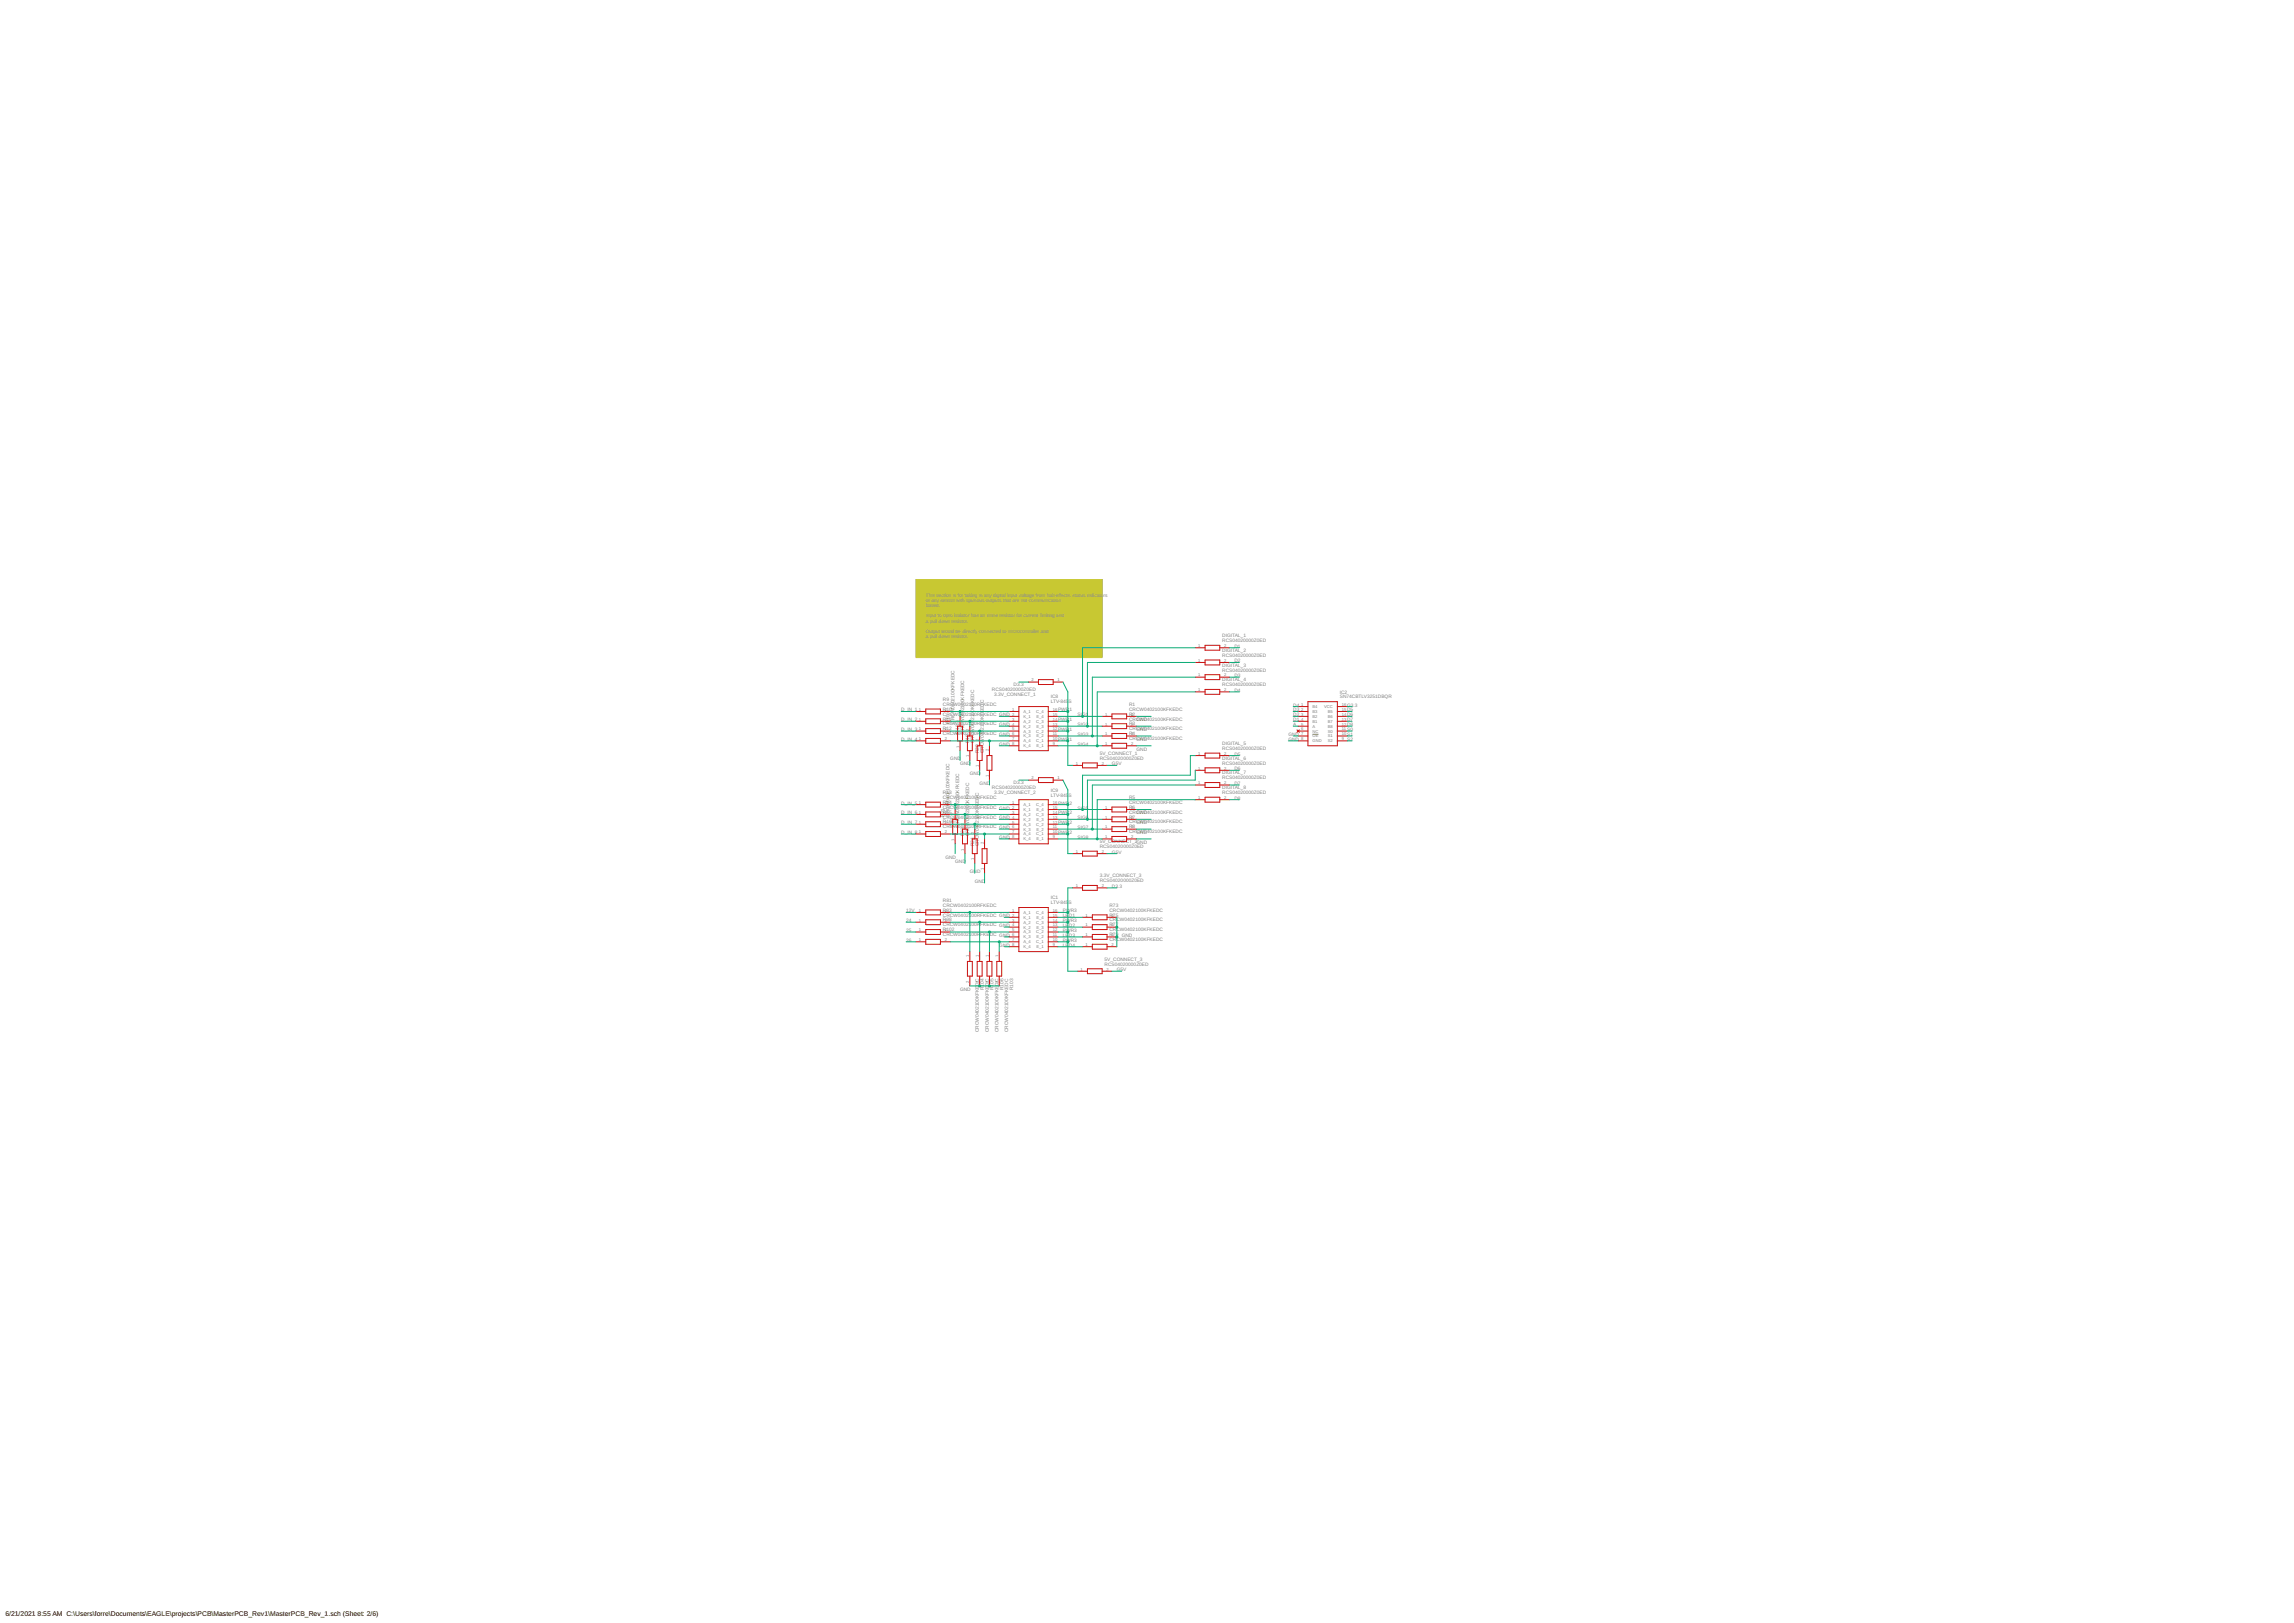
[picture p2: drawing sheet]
<svg xmlns="http://www.w3.org/2000/svg" width="1189mm" height="841mm" viewBox="0 0 1189 841" stroke-linecap="round" stroke-linejoin="round" font-family="sans-serif">
<defs><g id="words">
<g font-size="3.5">
<text x="3" y="837">6/21/2021</text>
<text x="19" y="837">8:55 AM C:\Users\forre\Documents\EAGLE\projects\PCB\MasterPCB_Rev1\MasterPCB_Rev_1.sch (Sheet: 2/6)</text>
</g>
<g font-size="2.5" fill="#808080">
<text x="480" y="309">This section is for taking in any digital input voltage from hall effects, status indicato</text>
<text x="480" y="312">or any sensor with spurious outputs that are not communication</text>
<text x="572" y="309">rs</text>
<text x="480" y="315">based.</text>
<text x="480" y="320">Input to opto isolator has an inline resistor for current limiting and</text>
<text x="480" y="323">a pull down resistor.</text>
<text x="480" y="328">Output would be directly connected to microcontroller and</text>
<text x="480" y="331">a pull down resistor.</text>
<text x="633" y="333">RCS04020000Z0ED</text>
<text x="633" y="330">DIGITAL_1</text>
<text x="640" y="336">D1</text>
<text x="633" y="340">RCS04020000Z0ED</text>
<text x="633" y="338">DIGITAL_2</text>
<text x="633" y="348">RCS04020000Z0ED</text>
<text x="633" y="345">DIGITAL_3</text>
<text x="640" y="343">D2</text>
<text x="633" y="353">DIGITAL_4</text>
<text x="640" y="351">D3</text>
<text x="514" y="358">RCS04020000Z0ED</text>
<text x="525" y="355">D3.3</text>
<text x="633" y="356">RCS04020000Z0ED</text>
<text x="640" y="359">D4</text>
<text x="694" y="359">IC2</text>
<text x="489" y="366">CRCW0402100RFKEDC</text>
<text x="489" y="363">R9</text>
<text x="515" y="361">3.3V_CONNECT_1</text>
<text x="545" y="364">LTV-845</text>
<text x="545" y="362">IC8</text>
<text x="554" y="364">S</text>
<text x="585" y="366">R1</text>
<text x="694" y="362">SN74CBTLV3251DBQR</text>
<text x="467" y="369">D_IN_1</text>
<text x="489" y="371">CRCW0</text>
<text x="489" y="368">R10</text>
<text x="498" y="371">402100RFKEDC GND</text>
<text x="500" y="368" transform="rotate(-90 500 368)">2100KFKEDC</text>
<text x="548" y="369">PWR1</text>
<text x="558" y="371">SIG1</text>
<text x="585" y="368">CRCW0402100KFKEDC</text>
<text x="585" y="371">R2</text>
<text x="670" y="371">D2</text>
<text x="670" y="369">D3</text>
<text x="670" y="366">D4</text>
<text x="698" y="369">D5</text>
<text x="698" y="371">D6</text>
<text x="698" y="366">G3.3</text>
<text x="467" y="374">D_IN_2</text>
<text x="489" y="376">CRCW0</text>
<text x="489" y="373">R11</text>
<text x="492" y="375" transform="rotate(-90 492 375)">R</text>
<text x="492" y="373" transform="rotate(-90 492 373)">17</text>
<text x="495" y="375" transform="rotate(-90 495 375)">C</text>
<text x="495" y="373" transform="rotate(-90 495 373)">RCW0402100KFKEDC</text>
<text x="498" y="376">402100RFKEDC GND</text>
<text x="505" y="373" transform="rotate(-90 505 373)">2100KFKEDC</text>
<text x="548" y="374">PWR1</text>
<text x="558" y="376">SIG2</text>
<text x="585" y="373">CRCW0402100KFKEDC</text>
<text x="585" y="376">R3</text>
<text x="589" y="374">GND</text>
<text x="670" y="374">D1</text>
<text x="670" y="376">A</text>
<text x="698" y="374">D7</text>
<text x="698" y="376">D8</text>
<text x="467" y="379">D_IN_3</text>
<text x="467" y="384">D_IN_4</text>
<text x="489" y="381">CRCW</text>
<text x="489" y="378">R12</text>
<text x="496" y="381">04</text>
<text x="497" y="380" transform="rotate(-90 497 380)">R</text>
<text x="497" y="378" transform="rotate(-90 497 378)">18</text>
<text x="499" y="381">02100R</text>
<text x="500" y="380" transform="rotate(-90 500 380)">C</text>
<text x="500" y="378" transform="rotate(-90 500 378)">RCW040</text>
<text x="502" y="383" transform="rotate(-90 502 383)">19</text>
<text x="505" y="383" transform="rotate(-90 505 383)">RCW040</text>
<text x="508" y="381">FKEDC GND</text>
<text x="510" y="378" transform="rotate(-90 510 378)">2100KFKEDC</text>
<text x="548" y="384">PWR1</text>
<text x="548" y="379">PWR1</text>
<text x="558" y="381">SIG3</text>
<text x="585" y="378">CRCW0402100KFKEDC</text>
<text x="585" y="384">CRCW0402100KFKEDC</text>
<text x="585" y="381">R4</text>
<text x="589" y="384">GND</text>
<text x="589" y="379">GND</text>
<text x="668" y="384">GND</text>
<text x="668" y="381">GND</text>
<text x="698" y="379">S0</text>
<text x="698" y="381">S1</text>
<text x="698" y="384">S2</text>
<text x="502" y="385" transform="rotate(-90 502 385)">R</text>
<text x="505" y="385" transform="rotate(-90 505 385)">C</text>
<text x="518" y="386">GND</text>
<text x="558" y="386">SIG4</text>
<text x="589" y="389">GND</text>
<text x="633" y="389">RCS04020000Z0ED</text>
<text x="633" y="386">DIGITAL_5</text>
<text x="492" y="394">GND</text>
<text x="507" y="390" transform="rotate(-90 507 390)">R20</text>
<text x="510" y="390" transform="rotate(-90 510 390)">CRCW040</text>
<text x="570" y="394">RCS04020000Z0ED</text>
<text x="570" y="391">5V_CONNECT_1</text>
<text x="633" y="394">DIGITAL_6</text>
<text x="640" y="392">D5</text>
<text x="498" y="397">GND</text>
<text x="503" y="402">GND</text>
<text x="576" y="397">G5V</text>
<text x="633" y="396">RCS04020000Z0ED</text>
<text x="633" y="401">DIGITAL_7</text>
<text x="640" y="399">D6</text>
<text x="508" y="407">GND</text>
<text x="525" y="406">D3.3</text>
<text x="633" y="404">RCS04020000Z0ED</text>
<text x="640" y="407">D7</text>
<text x="489" y="411">R13</text>
<text x="514" y="409">RCS04020000Z0ED</text>
<text x="515" y="411">3.3V_CONNECT_2</text>
<text x="545" y="413">LTV-845</text>
<text x="545" y="410">IC9</text>
<text x="554" y="413">S</text>
<text x="633" y="411">RCS04020000Z0ED</text>
<text x="633" y="409">DIGITAL_8</text>
<text x="467" y="417">D_IN_5</text>
<text x="489" y="414">CRCW0402100RFKEDC</text>
<text x="489" y="419">CRCW0402100RFKEDC GND</text>
<text x="489" y="417">R14</text>
<text x="497" y="416" transform="rotate(-90 497 416)">2100KFKEDC</text>
<text x="548" y="417">PWR2</text>
<text x="558" y="419">SIG5</text>
<text x="585" y="417">CRCW0402100KFKEDC</text>
<text x="585" y="414">R5</text>
<text x="585" y="419">R6</text>
<text x="640" y="414">D8</text>
<text x="467" y="422">D_IN_6</text>
<text x="489" y="424">CRCW040</text>
<text x="489" y="422">R15</text>
<text x="490" y="423" transform="rotate(-90 490 423)">R</text>
<text x="490" y="421" transform="rotate(-90 490 421)">21</text>
<text x="492" y="423" transform="rotate(-90 492 423)">C</text>
<text x="492" y="421" transform="rotate(-90 492 421)">RCW0402100KFKEDC</text>
<text x="501" y="424">2100RFKEDC GND</text>
<text x="502" y="421" transform="rotate(-90 502 421)">2100KFKEDC</text>
<text x="548" y="422">PWR2</text>
<text x="558" y="425">SIG6</text>
<text x="585" y="422">CRCW0402100KFKEDC</text>
<text x="585" y="424">R7</text>
<text x="589" y="422">GND</text>
<text x="467" y="427">D_IN_7</text>
<text x="489" y="429">CRC</text>
<text x="489" y="427">R16</text>
<text x="494" y="429">W</text>
<text x="495" y="428" transform="rotate(-90 495 428)">R</text>
<text x="495" y="427" transform="rotate(-90 495 427)">22</text>
<text x="496" y="429">040</text>
<text x="497" y="428" transform="rotate(-90 497 428)">C</text>
<text x="497" y="427" transform="rotate(-90 497 427)">RCW040</text>
<text x="500" y="432" transform="rotate(-90 500 432)">23</text>
<text x="501" y="429">2100RFKEDC GND</text>
<text x="502" y="432" transform="rotate(-90 502 432)">RCW040</text>
<text x="507" y="427" transform="rotate(-90 507 427)">2100KFKEDC</text>
<text x="548" y="427">PWR2</text>
<text x="558" y="430">SIG7</text>
<text x="585" y="427">CRCW0402100KFKEDC</text>
<text x="585" y="432">CRCW0402100KFKEDC</text>
<text x="585" y="429">R8</text>
<text x="589" y="427">GND</text>
<text x="467" y="432">D_IN_8</text>
<text x="500" y="433" transform="rotate(-90 500 433)">R</text>
<text x="502" y="433" transform="rotate(-90 502 433)">C</text>
<text x="518" y="435">GND</text>
<text x="548" y="432">PWR2</text>
<text x="558" y="435">SIG8</text>
<text x="570" y="437">5V_CONNECT_2GND</text>
<text x="589" y="432">GND</text>
<text x="505" y="439" transform="rotate(-90 505 439)">R24</text>
<text x="507" y="439" transform="rotate(-90 507 439)">CRCW040</text>
<text x="570" y="439">RCS04020000Z0ED</text>
<text x="576" y="442">G5V</text>
<text x="490" y="445">GND</text>
<text x="495" y="447">GND</text>
<text x="503" y="452">GND</text>
<text x="570" y="455">3.3V_CONNECT_3</text>
<text x="505" y="458">GND</text>
<text x="570" y="457">RCS04020000Z0ED</text>
<text x="576" y="460">D3.3</text>
<text x="489" y="467">R81</text>
<text x="545" y="466">IC1</text>
<text x="470" y="473">12V</text>
<text x="489" y="470">CRCW0402100RFKEDC</text>
<text x="489" y="472">R83</text>
<text x="545" y="469">LTV-845</text>
<text x="551" y="473">PWR3</text>
<text x="554" y="469">S</text>
<text x="575" y="472">CRCW0402100KFKEDC</text>
<text x="575" y="470">R73</text>
<text x="470" y="478">24</text>
<text x="489" y="475">CRCW0402100RFKEDC GND</text>
<text x="489" y="478">R98</text>
<text x="551" y="475">LE</text>
<text x="551" y="478">PWR3</text>
<text x="554" y="475">D1</text>
<text x="575" y="478">CRCW0402100KFKEDC</text>
<text x="575" y="475">R75</text>
<text x="470" y="483">25</text>
<text x="489" y="480">CRCW0402100R</text>
<text x="489" y="485">CRCW0402100R</text>
<text x="489" y="483">R102</text>
<text x="508" y="480">FKEDC GND</text>
<text x="508" y="485">FKE</text>
<text x="513" y="485">DC GND</text>
<text x="551" y="480">LE</text>
<text x="551" y="486">LE</text>
<text x="551" y="483">PWR3</text>
<text x="554" y="480">D2</text>
<text x="554" y="486">D3</text>
<text x="575" y="483">CRCW0402100KFKEDC</text>
<text x="575" y="480">R77</text>
<text x="575" y="485">R79</text>
<text x="581" y="486">GND</text>
<text x="470" y="488">26</text>
<text x="518" y="491">GND</text>
<text x="551" y="491">LE</text>
<text x="551" y="488">PWR3</text>
<text x="554" y="491">D4</text>
<text x="575" y="488">CRCW0402100KFKEDC</text>
<text x="572" y="498">5V_CONNECT_3</text>
<text x="572" y="500">RCS04020000Z0ED</text>
<text x="579" y="503">G5V</text>
<text x="498" y="513">GND</text>
<text x="507" y="511" transform="rotate(-90 507 511)">DC</text>
<text x="510" y="513" transform="rotate(-90 510 513)">R104</text>
<text x="512" y="511" transform="rotate(-90 512 511)">DC</text>
<text x="515" y="513" transform="rotate(-90 515 513)">R105</text>
<text x="517" y="511" transform="rotate(-90 517 511)">DC</text>
<text x="520" y="513" transform="rotate(-90 520 513)">R106</text>
<text x="525" y="513" transform="rotate(-90 525 513)">R103</text>
<text x="507" y="535" transform="rotate(-90 507 535)">CRCW0402100KFKE</text>
<text x="512" y="535" transform="rotate(-90 512 535)">CRCW0402100KFKE</text>
<text x="517" y="535" transform="rotate(-90 517 535)">CRCW0402100KFKE</text>
<text x="523" y="535" transform="rotate(-90 523 535)">CRCW0402100KFKEDC</text>
</g>
<g font-size="2.1" fill="#808080">
<text x="621" y="335">1</text>
<text x="634" y="335">2</text>
<text x="621" y="343">1</text>
<text x="634" y="343">2</text>
<text x="535" y="353">2</text>
<text x="548" y="353">1</text>
<text x="621" y="351">1</text>
<text x="634" y="351">2</text>
<text x="621" y="358">1</text>
<text x="634" y="358">2</text>
<text x="674" y="366">1</text>
<text x="695" y="366">16</text>
<text x="476" y="368">1</text>
<text x="490" y="368">2</text>
<text x="524" y="368">1</text>
<text x="524" y="371">2</text>
<text x="530" y="369">A_1</text>
<text x="530" y="372">K_1</text>
<text x="537" y="369">C_4</text>
<text x="537" y="372">E_4</text>
<text x="546" y="368">16</text>
<text x="546" y="371">15</text>
<text x="573" y="371">1</text>
<text x="586" y="371">2</text>
<text x="674" y="368">2</text>
<text x="674" y="371">3</text>
<text x="680" y="367">B4</text>
<text x="680" y="369">B3</text>
<text x="680" y="372">B2</text>
<text x="686" y="367">VCC</text>
<text x="688" y="369">B5</text>
<text x="688" y="372">B6</text>
<text x="695" y="368">15</text>
<text x="695" y="371">14</text>
<text x="476" y="373">1</text>
<text x="490" y="373">2</text>
<text x="497" y="374" transform="rotate(-90 497 374)">2</text>
<text x="524" y="373">3</text>
<text x="524" y="376">4</text>
<text x="530" y="375">A_2</text>
<text x="530" y="377">K_2</text>
<text x="537" y="375">C_3</text>
<text x="537" y="377">E_3</text>
<text x="546" y="373">14</text>
<text x="546" y="376">13</text>
<text x="573" y="376">1</text>
<text x="586" y="376">2</text>
<text x="674" y="373">4</text>
<text x="674" y="376">5</text>
<text x="680" y="375">B1</text>
<text x="680" y="377">A</text>
<text x="688" y="375">B7</text>
<text x="688" y="377">B8</text>
<text x="695" y="373">13</text>
<text x="695" y="376">12</text>
<text x="476" y="378">1</text>
<text x="476" y="384">1</text>
<text x="490" y="378">2</text>
<text x="490" y="384">2</text>
<text x="502" y="379" transform="rotate(-90 502 379)">2</text>
<text x="524" y="378">5</text>
<text x="524" y="381">6</text>
<text x="524" y="384">7</text>
<text x="530" y="380">A_3</text>
<text x="530" y="382">K_3</text>
<text x="537" y="380">C_2</text>
<text x="537" y="382">E_2</text>
<text x="546" y="378">12</text>
<text x="546" y="381">11</text>
<text x="546" y="384">10</text>
<text x="573" y="381">1</text>
<text x="586" y="381">2</text>
<text x="674" y="378">6</text>
<text x="674" y="381">7</text>
<text x="674" y="384">8</text>
<text x="680" y="380">NC</text>
<text x="680" y="382">OE</text>
<text x="688" y="380">S0</text>
<text x="688" y="382">S1</text>
<text x="695" y="378">11</text>
<text x="695" y="381">10</text>
<text x="695" y="384">9</text>
<text x="497" y="387" transform="rotate(-90 497 387)">1</text>
<text x="507" y="384" transform="rotate(-90 507 384)">2</text>
<text x="512" y="389" transform="rotate(-90 512 389)">2</text>
<text x="524" y="386">8</text>
<text x="530" y="385">A_4</text>
<text x="530" y="387">K_4</text>
<text x="537" y="385">C_1</text>
<text x="537" y="387">E_1</text>
<text x="546" y="386">9</text>
<text x="573" y="386">1</text>
<text x="586" y="386">2</text>
<text x="680" y="385">GND</text>
<text x="688" y="385">S2</text>
<text x="502" y="393" transform="rotate(-90 502 393)">1</text>
<text x="621" y="391">1</text>
<text x="634" y="391">2</text>
<text x="507" y="398" transform="rotate(-90 507 398)">1</text>
<text x="558" y="396">1</text>
<text x="571" y="396">2</text>
<text x="621" y="399">1</text>
<text x="634" y="399">2</text>
<text x="512" y="403" transform="rotate(-90 512 403)">1</text>
<text x="535" y="404">2</text>
<text x="548" y="404">1</text>
<text x="621" y="406">1</text>
<text x="634" y="406">2</text>
<text x="476" y="417">1</text>
<text x="490" y="417">2</text>
<text x="524" y="417">1</text>
<text x="524" y="419">2</text>
<text x="530" y="418">A_1</text>
<text x="537" y="418">C_4</text>
<text x="546" y="417">16</text>
<text x="546" y="419">15</text>
<text x="573" y="419">1</text>
<text x="586" y="419">2</text>
<text x="621" y="414">1</text>
<text x="634" y="414">2</text>
<text x="476" y="422">1</text>
<text x="490" y="422">2</text>
<text x="495" y="422" transform="rotate(-90 495 422)">2</text>
<text x="524" y="422">3</text>
<text x="524" y="424">4</text>
<text x="530" y="420">K_1</text>
<text x="530" y="423">A_2</text>
<text x="530" y="425">K_2</text>
<text x="537" y="423">C_3</text>
<text x="537" y="420">E_4</text>
<text x="537" y="425">E_3</text>
<text x="546" y="422">14</text>
<text x="546" y="424">13</text>
<text x="573" y="424">1</text>
<text x="586" y="424">2</text>
<text x="476" y="427">1</text>
<text x="476" y="432">1</text>
<text x="490" y="427">2</text>
<text x="490" y="432">2</text>
<text x="500" y="427" transform="rotate(-90 500 427)">2</text>
<text x="524" y="427">5</text>
<text x="524" y="429">6</text>
<text x="524" y="432">7</text>
<text x="530" y="428">A_3</text>
<text x="530" y="430">K_3</text>
<text x="537" y="428">C_2</text>
<text x="537" y="430">E_2</text>
<text x="546" y="427">12</text>
<text x="546" y="429">11</text>
<text x="546" y="432">10</text>
<text x="573" y="429">1</text>
<text x="586" y="429">2</text>
<text x="495" y="436" transform="rotate(-90 495 436)">1</text>
<text x="505" y="432" transform="rotate(-90 505 432)">2</text>
<text x="510" y="437" transform="rotate(-90 510 437)">2</text>
<text x="524" y="434">8</text>
<text x="530" y="433">A_4</text>
<text x="530" y="435">K_4</text>
<text x="537" y="433">C_1</text>
<text x="537" y="435">E_1</text>
<text x="546" y="434">9</text>
<text x="573" y="434">1</text>
<text x="586" y="434">2</text>
<text x="500" y="441" transform="rotate(-90 500 441)">1</text>
<text x="558" y="442">1</text>
<text x="571" y="442">2</text>
<text x="505" y="446" transform="rotate(-90 505 446)">1</text>
<text x="510" y="451" transform="rotate(-90 510 451)">1</text>
<text x="558" y="460">1</text>
<text x="571" y="460">2</text>
<text x="476" y="472">1</text>
<text x="490" y="472">2</text>
<text x="524" y="472">1</text>
<text x="530" y="474">A_1</text>
<text x="537" y="474">C_4</text>
<text x="546" y="472">16</text>
<text x="476" y="478">1</text>
<text x="490" y="478">2</text>
<text x="524" y="475">2</text>
<text x="524" y="478">3</text>
<text x="530" y="476">K_1</text>
<text x="530" y="479">A_2</text>
<text x="537" y="479">C_3</text>
<text x="537" y="476">E_4</text>
<text x="546" y="475">15</text>
<text x="546" y="478">14</text>
<text x="563" y="475">1</text>
<text x="576" y="475">2</text>
<text x="476" y="483">1</text>
<text x="490" y="483">2</text>
<text x="524" y="480">4</text>
<text x="524" y="483">5</text>
<text x="524" y="485">6</text>
<text x="530" y="481">K_2</text>
<text x="530" y="484">A_3</text>
<text x="537" y="484">C_2</text>
<text x="537" y="481">E_3</text>
<text x="546" y="480">13</text>
<text x="546" y="483">12</text>
<text x="546" y="485">11</text>
<text x="563" y="480">1</text>
<text x="563" y="485">1</text>
<text x="576" y="480">2</text>
<text x="576" y="485">2</text>
<text x="476" y="488">1</text>
<text x="490" y="488">2</text>
<text x="524" y="488">7</text>
<text x="524" y="490">8</text>
<text x="530" y="486">K_3</text>
<text x="530" y="489">A_4</text>
<text x="530" y="491">K_4</text>
<text x="537" y="489">C_1</text>
<text x="537" y="486">E_2</text>
<text x="537" y="491">E_1</text>
<text x="546" y="488">10</text>
<text x="546" y="490">9</text>
<text x="563" y="490">1</text>
<text x="576" y="490">2</text>
<text x="502" y="496" transform="rotate(-90 502 496)">1</text>
<text x="507" y="496" transform="rotate(-90 507 496)">1</text>
<text x="512" y="496" transform="rotate(-90 512 496)">1</text>
<text x="518" y="496" transform="rotate(-90 518 496)">1</text>
<text x="560" y="503">1</text>
<text x="574" y="503">2</text>
<text x="502" y="509" transform="rotate(-90 502 509)">2</text>
<text x="507" y="509" transform="rotate(-90 507 509)">2</text>
<text x="512" y="509" transform="rotate(-90 512 509)">2</text>
<text x="518" y="509" transform="rotate(-90 518 509)">2</text>
</g>
</g></defs>
<path d="M475 300h96v41h-96z" fill="#c8c832" stroke="#c8c832" stroke-width=".52"/>
<path d="M680 380h3" fill="none" stroke="#808080" stroke-width=".52"/>
<g fill="none" stroke="#c90d0c" stroke-width=".52">
<path d="M619 336h6M625 334h7v3h-7zM632 336h5M533 353h5M538 352h8v3h-8zM546 353h5M619 343h6M619 351h6M619 359h6M625 350h7v2h-7zM625 342h7v3h-7zM625 357h7v3h-7z"/>
<path d="M632 343h5M632 351h5M632 359h5M475 369h5M475 374h5M475 379h5M480 367h7v3h-7zM480 372h7v3h-7zM480 378h7v2h-7zM487 369h5M487 374h5M487 379h5"/>
<path d="M496 376h3v8h-3zM498 371v5M503 376v5M523 369h5M523 371h5M523 374h5M523 376h5M523 379h5M528 366h15v23h-15zM543 369h5M543 371h5M543 374h5"/>
<path d="M543 376h5M543 379h5M571 371h5M571 376h5M576 370h8v2h-8zM576 375h8v3h-8zM584 371h5M584 376h5M672 378l1 1M673 366h5M673 369h5M673 371h5"/>
<path d="M673 374h5M673 376h5M673 379h5M673 378l-1 1M678 364h15v22h-15zM693 366h5M693 369h5M693 371h5M693 374h5M693 376h5M693 379h5M475 384h5"/>
<path d="M480 383h7v2h-7zM487 384h5M498 384v5M501 381h3v8h-3zM503 389v5M506 386h3v8h-3zM508 381v5M508 394v5M512 392h2v7h-2zM513 386v6M513 399v5M523 381h5"/>
<path d="M523 384h5M523 386h5M543 381h5M543 384h5M543 386h5M556 397h5M561 395h8v3h-8zM569 397h5M571 381h5M571 386h5M576 380h8v3h-8zM576 385h8v3h-8z"/>
<path d="M584 381h5M584 386h5M619 392h6M619 399h6M625 398h7v2h-7zM625 390h7v3h-7zM632 392h5M632 399h5M673 381h5M673 384h5M693 381h5M693 384h5"/>
<path d="M475 417h5M480 416h7v2h-7zM487 417h5M495 419v6M523 419h5M523 417h5M528 414h15v23h-15zM533 404h5M538 403h8v3h-8zM543 419h5M543 417h5M546 404h5"/>
<path d="M571 419h5M576 418h8v3h-8zM584 419h5M619 414h6M619 407h6M625 413h7v3h-7zM625 406h7v2h-7zM632 414h5M632 407h5M475 422h5M475 427h5M475 432h5"/>
<path d="M480 421h7v2h-7zM480 426h7v2h-7zM480 431h7v2h-7zM487 422h5M487 427h5M487 432h5M494 425h2v7h-2zM495 432v5M499 430h2v7h-2zM500 425v5M500 437v5M504 435h2v7h-2z"/>
<path d="M505 430v5M509 440h3v7h-3zM510 435v5M523 425h5M523 430h5M523 435h5M523 422h5M523 427h5M523 432h5M543 425h5M543 430h5M543 435h5"/>
<path d="M543 422h5M543 427h5M543 432h5M571 425h5M571 430h5M571 435h5M576 423h8v3h-8zM576 428h8v3h-8zM576 433h8v3h-8zM584 425h5M584 430h5M584 435h5"/>
<path d="M505 442v5M510 447v5M556 442h5M561 459h8v2h-8zM561 441h8v3h-8zM569 442h5M475 473h5M475 478h5M480 472h7v2h-7zM480 477h7v2h-7zM487 473h5M487 478h5"/>
<path d="M523 473h5M523 475h5M523 478h5M528 470h15v23h-15zM543 473h5M543 475h5M543 478h5M556 460h5M561 475h5M566 474h8v3h-8zM566 479h8v3h-8zM569 460h5"/>
<path d="M574 475h5M475 483h5M475 488h5M480 482h7v2h-7zM480 487h7v2h-7zM487 483h5M487 488h5M501 498h3v8h-3zM503 493v5M506 498h3v8h-3zM508 493v5M512 498h2v8h-2z"/>
<path d="M513 493v5M517 498h2v8h-2zM518 493v5M523 480h5M523 483h5M523 485h5M523 488h5M523 491h5M543 480h5M543 483h5M543 485h5M543 488h5"/>
<path d="M543 491h5M561 480h5M561 485h5M561 491h5M566 484h8v3h-8zM566 489h8v3h-8zM574 480h5M574 485h5M574 491h5M503 506v5M508 506v5M513 506v5"/>
<path d="M518 506v5M558 503h6M564 502h7v3h-7zM571 503h5"/>
</g>
<g fill="none" stroke="#0dab76" stroke-width=".52">
<path d="M619 336h-58v35M637 336h5M528 353h5M551 353l2 6v38h3M619 343h-55v33M619 351h-53v30M619 359h-50v27M637 343h5M637 351h5M637 359h5M467 369h8M467 374h8"/>
<path d="M467 379h8M492 369h31M492 374h31M492 379h31M498 369v2M503 374v2M508 379v2M518 371h5M518 376h5M548 369h5M548 374h5M548 379h5"/>
<path d="M548 371h23M548 376h23M589 371h8M589 376h8M670 369h3M670 374h3M670 371h3M670 366h3M670 376h3M698 369h3M698 374h3M698 379h3"/>
<path d="M698 371h3M698 366h3M698 376h3M467 384h8M492 384h31M498 389v5M503 394v3M508 399v3M513 384v2M518 386h5M518 381h5M548 384h5"/>
<path d="M548 386h23M548 381h23M574 397h5M589 386h8M589 381h8M619 392h-2v10h-56v17M619 399v5h-55v21M637 392h5M637 399h5M668 384h5M670 381h3M698 384h3"/>
<path d="M698 381h3M467 417h8M492 417h31M495 417v2M513 404v3M518 419h5M528 404h5M548 417h5M548 419h23M551 404l2 5v33h3M589 419h8M619 407h-53v23"/>
<path d="M619 414h-50v21M637 407h5M637 414h5M467 422h8M467 427h8M467 432h8M492 422h31M492 427h31M492 432h31M495 437v5M500 422v3M505 427v3"/>
<path d="M510 432v3M518 425h5M518 430h5M518 435h5M548 422h5M548 427h5M548 432h5M548 425h23M548 430h23M548 435h23M589 425h8M589 430h8"/>
<path d="M589 435h8M500 442v5M505 447v5M510 452v6M574 442h5M470 473h5M470 478h5M492 473h31M492 478h31M503 473v20M508 478v15M520 475h3"/>
<path d="M548 475h13M548 473h5M548 478h5M556 460h-3v43h5M574 460h5M579 475v16M470 483h5M470 488h5M492 483h31M492 488h31M513 483v10M518 488v5"/>
<path d="M520 480h3M520 485h3M520 491h3M548 480h13M548 485h13M548 491h13M548 483h5M548 488h5M503 511h15M576 503h5"/>
</g>
<g fill="#0dab76" stroke="#0dab76" stroke-width=".52">
<circle cx="498" cy="369" r=".5"/>
<circle cx="503" cy="374" r=".5"/>
<circle cx="508" cy="379" r=".5"/>
<circle cx="513" cy="384" r=".5"/>
<circle cx="495" cy="417" r=".5"/>
<circle cx="500" cy="422" r=".5"/>
<circle cx="505" cy="427" r=".5"/>
<circle cx="510" cy="432" r=".5"/>
<circle cx="579" cy="480" r=".5"/>
<circle cx="579" cy="485" r=".5"/>
<circle cx="508" cy="511" r=".5"/>
<circle cx="513" cy="511" r=".5"/>
<circle cx="503" cy="473" r=".5"/>
<circle cx="508" cy="478" r=".5"/>
<circle cx="513" cy="483" r=".5"/>
<circle cx="518" cy="488" r=".5"/>
<circle cx="553" cy="379" r=".5"/>
<circle cx="553" cy="374" r=".5"/>
<circle cx="553" cy="369" r=".5"/>
<circle cx="553" cy="384" r=".5"/>
<circle cx="553" cy="417" r=".5"/>
<circle cx="553" cy="422" r=".5"/>
<circle cx="553" cy="427" r=".5"/>
<circle cx="553" cy="432" r=".5"/>
<circle cx="553" cy="473" r=".5"/>
<circle cx="553" cy="478" r=".5"/>
<circle cx="553" cy="483" r=".5"/>
<circle cx="553" cy="488" r=".5"/>
<circle cx="561" cy="371" r=".5"/>
<circle cx="564" cy="376" r=".5"/>
<circle cx="566" cy="381" r=".5"/>
<circle cx="569" cy="386" r=".5"/>
<circle cx="561" cy="419" r=".5"/>
<circle cx="564" cy="425" r=".5"/>
<circle cx="566" cy="430" r=".5"/>
<circle cx="569" cy="435" r=".5"/>
</g>
<use href="#words"/>
</svg>
